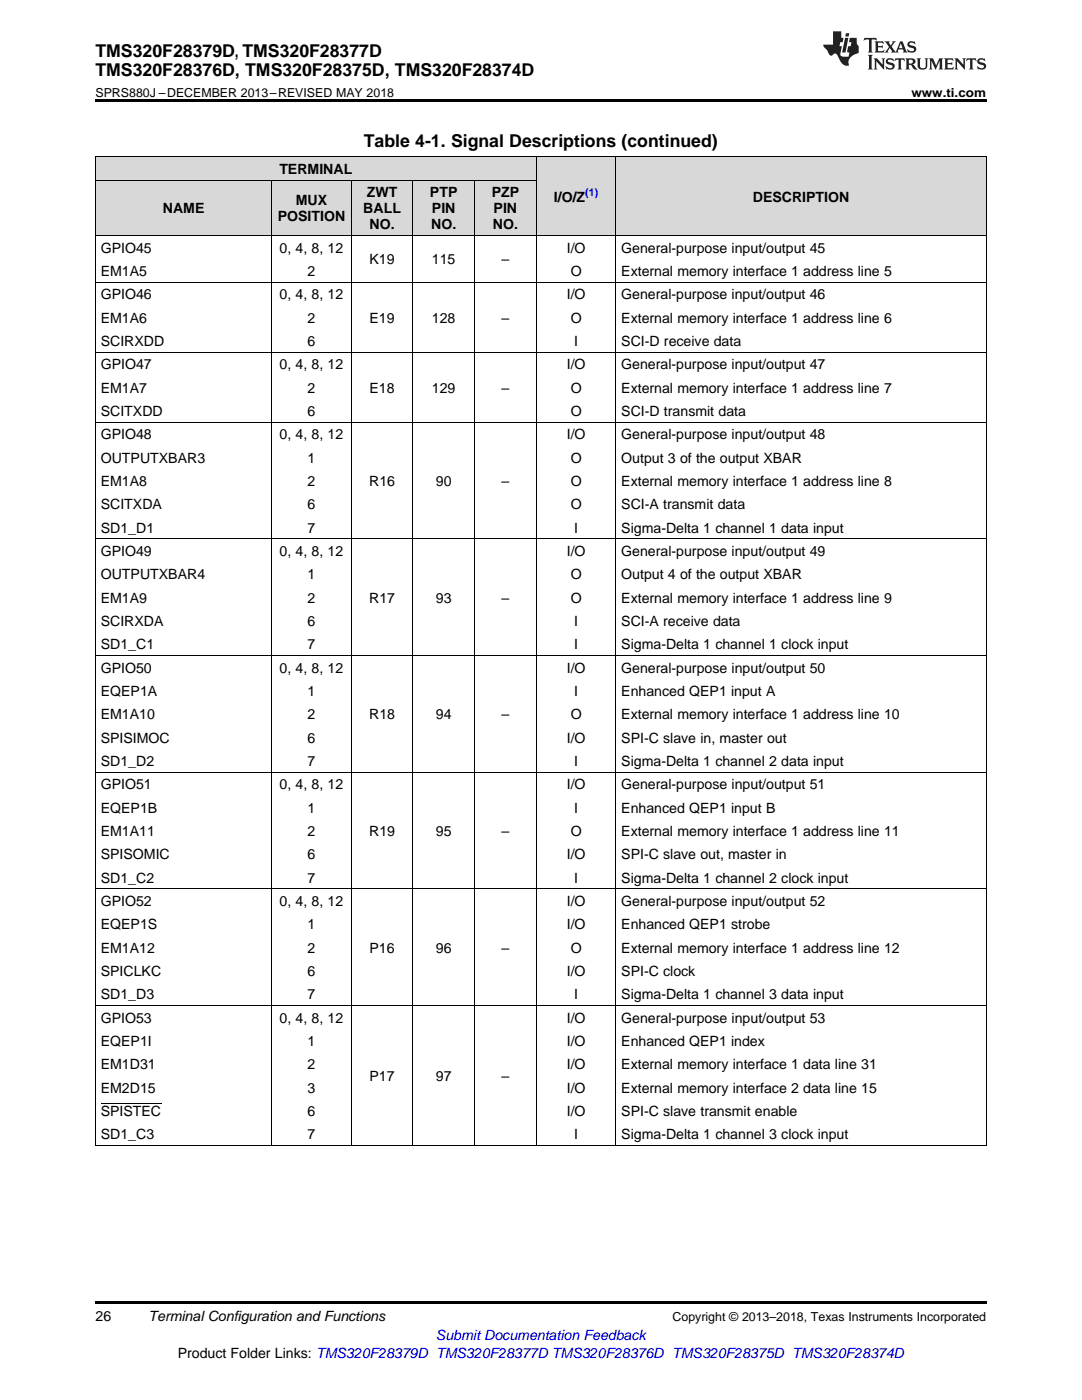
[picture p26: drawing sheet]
<svg xmlns="http://www.w3.org/2000/svg" width="216mm" height="279mm" viewBox="0 0 216 279" stroke-linecap="round" stroke-linejoin="round" font-family="sans-serif">
<defs><g id="words">
<g font-size="3.5">
<text x="19" y="11.3">TMS320F28379D, TMS320F28377D</text>
<text x="19" y="15.2">TMS320F28376D, TMS320F28375D, TMS320F28374D</text>
<text x="72.6" y="29.3">Table 4-1. Signal Descriptions (continued)</text>
</g>
<g font-size="2.8">
<text x="55.7" y="34.7">TERMINAL</text>
<text x="59" y="41">MUX</text>
<text x="73.2" y="39.4">ZWT</text>
<text x="85.8" y="39.4">PTP</text>
<text x="98.1" y="39.4">PZP</text>
<text x="110.5" y="40.3">I/O/Z</text>
<text x="150.2" y="40.3">DESCRIPTION</text>
<text x="32.5" y="42.6">NAME</text>
<text x="55.4" y="44.2">POSITION</text>
<text x="72.5" y="42.6">BALL</text>
<text x="73.7" y="45.8">NO.</text>
<text x="86" y="45.8">NO.</text>
<text x="86.2" y="42.6">PIN</text>
<text x="98.4" y="45.8">NO.</text>
<text x="98.5" y="42.6">PIN</text>
<text x="20.1" y="50.4">GPIO45</text>
<text x="55.8" y="50.4">0, 4, 8, 12</text>
<text x="73.7" y="52.7">K19</text>
<text x="86.2" y="52.7">115</text>
<text x="100.1" y="52.7">–</text>
<text x="113.1" y="50.4">I/O</text>
<text x="124" y="50.4">General-purpose input/output 45</text>
<text x="20.1" y="55.1">EM1A5</text>
<text x="20.1" y="59.7">GPIO46</text>
<text x="55.8" y="59.7">0, 4, 8, 12</text>
<text x="61.4" y="55.1">2</text>
<text x="113.1" y="59.7">I/O</text>
<text x="113.9" y="55.1">O</text>
<text x="124" y="55.1">External memory interface 1 address line 5</text>
<text x="124" y="59.7">General-purpose input/output 46</text>
<text x="20.1" y="64.4">EM1A6</text>
<text x="61.4" y="64.4">2</text>
<text x="73.7" y="64.4">E19</text>
<text x="86.2" y="64.4">128</text>
<text x="100.1" y="64.4">–</text>
<text x="113.9" y="64.4">O</text>
<text x="124" y="64.4">External memory interface 1 address line 6</text>
<text x="20.1" y="69">SCIRXDD</text>
<text x="61.4" y="69">6</text>
<text x="114.6" y="69">I</text>
<text x="124" y="69">SCI-D receive data</text>
<text x="20.1" y="73.7">GPIO47</text>
<text x="55.8" y="73.7">0, 4, 8, 12</text>
<text x="113.1" y="73.7">I/O</text>
<text x="124" y="73.7">General-purpose input/output 47</text>
<text x="20.1" y="78.4">EM1A7</text>
<text x="20.1" y="83">SCITXDD</text>
<text x="61.4" y="78.4">2</text>
<text x="61.4" y="83">6</text>
<text x="73.7" y="78.4">E18</text>
<text x="86.2" y="78.4">129</text>
<text x="100.1" y="78.4">–</text>
<text x="113.9" y="78.4">O</text>
<text x="113.9" y="83">O</text>
<text x="124" y="78.4">External memory interface 1 address line 7</text>
<text x="124" y="83">SCI-D transmit data</text>
<text x="20.1" y="87.7">GPIO48</text>
<text x="55.8" y="87.7">0, 4, 8, 12</text>
<text x="113.1" y="87.7">I/O</text>
<text x="124" y="87.7">General-purpose input/output 48</text>
<text x="20.1" y="92.3">OUTPUTXBAR3</text>
<text x="61.4" y="92.3">1</text>
<text x="113.9" y="92.3">O</text>
<text x="124" y="92.3">Output 3 of the output XBAR</text>
<text x="20.1" y="97">EM1A8</text>
<text x="20.1" y="101.6">SCITXDA</text>
<text x="61.4" y="97">2</text>
<text x="61.4" y="101.6">6</text>
<text x="73.7" y="97">R16</text>
<text x="87" y="97">90</text>
<text x="100.1" y="97">–</text>
<text x="113.9" y="97">O</text>
<text x="113.9" y="101.6">O</text>
<text x="124" y="97">External memory interface 1 address line 8</text>
<text x="124" y="101.6">SCI-A transmit data</text>
<text x="20.1" y="106.3">SD1_D1</text>
<text x="61.4" y="106.3">7</text>
<text x="114.6" y="106.3">I</text>
<text x="124" y="106.3">Sigma-Delta 1 channel 1 data input</text>
<text x="20.1" y="110.9">GPIO49</text>
<text x="55.8" y="110.9">0, 4, 8, 12</text>
<text x="113.1" y="110.9">I/O</text>
<text x="124" y="110.9">General-purpose input/output 49</text>
<text x="20.1" y="115.6">OUTPUTXBAR4</text>
<text x="61.4" y="115.6">1</text>
<text x="113.9" y="115.6">O</text>
<text x="124" y="115.6">Output 4 of the output XBAR</text>
<text x="20.1" y="120.3">EM1A9</text>
<text x="20.1" y="124.9">SCIRXDA</text>
<text x="61.4" y="120.3">2</text>
<text x="61.4" y="124.9">6</text>
<text x="73.7" y="120.3">R17</text>
<text x="87" y="120.3">93</text>
<text x="100.1" y="120.3">–</text>
<text x="113.9" y="120.3">O</text>
<text x="114.6" y="124.9">I</text>
<text x="124" y="120.3">External memory interface 1 address line 9</text>
<text x="124" y="124.9">SCI-A receive data</text>
<text x="20.1" y="129.6">SD1_C1</text>
<text x="61.4" y="129.6">7</text>
<text x="114.6" y="129.6">I</text>
<text x="124" y="129.6">Sigma-Delta 1 channel 1 clock input</text>
<text x="20.1" y="134.2">GPIO50</text>
<text x="55.8" y="134.2">0, 4, 8, 12</text>
<text x="113.1" y="134.2">I/O</text>
<text x="124" y="134.2">General-purpose input/output 50</text>
<text x="20.1" y="138.9">EQEP1A</text>
<text x="20.1" y="143.5">EM1A10</text>
<text x="61.4" y="138.9">1</text>
<text x="61.4" y="143.5">2</text>
<text x="73.7" y="143.5">R18</text>
<text x="87" y="143.5">94</text>
<text x="100.1" y="143.5">–</text>
<text x="113.9" y="143.5">O</text>
<text x="114.6" y="138.9">I</text>
<text x="124" y="138.9">Enhanced QEP1 input A</text>
<text x="124" y="143.5">External memory interface 1 address line 10</text>
<text x="20.1" y="148.2">SPISIMOC</text>
<text x="61.4" y="148.2">6</text>
<text x="113.1" y="148.2">I/O</text>
<text x="124" y="148.2">SPI-C slave in, master out</text>
<text x="20.1" y="152.9">SD1_D2</text>
<text x="61.4" y="152.9">7</text>
<text x="114.6" y="152.9">I</text>
<text x="124" y="152.9">Sigma-Delta 1 channel 2 data input</text>
<text x="20.1" y="157.5">GPIO51</text>
<text x="55.8" y="157.5">0, 4, 8, 12</text>
<text x="113.1" y="157.5">I/O</text>
<text x="124" y="157.5">General-purpose input/output 51</text>
<text x="20.1" y="162.2">EQEP1B</text>
<text x="20.1" y="166.8">EM1A11</text>
<text x="61.4" y="162.2">1</text>
<text x="61.4" y="166.8">2</text>
<text x="73.7" y="166.8">R19</text>
<text x="87" y="166.8">95</text>
<text x="100.1" y="166.8">–</text>
<text x="113.9" y="166.8">O</text>
<text x="114.6" y="162.2">I</text>
<text x="124" y="162.2">Enhanced QEP1 input B</text>
<text x="124" y="166.8">External memory interface 1 address line 11</text>
<text x="20.1" y="171.5">SPISOMIC</text>
<text x="61.4" y="171.5">6</text>
<text x="113.1" y="171.5">I/O</text>
<text x="124" y="171.5">SPI-C slave out, master in</text>
<text x="20.1" y="176.1">SD1_C2</text>
<text x="61.4" y="176.1">7</text>
<text x="114.6" y="176.1">I</text>
<text x="124" y="176.1">Sigma-Delta 1 channel 2 clock input</text>
<text x="20.1" y="180.8">GPIO52</text>
<text x="20.1" y="185.5">EQEP1S</text>
<text x="55.8" y="180.8">0, 4, 8, 12</text>
<text x="61.4" y="185.5">1</text>
<text x="113.1" y="180.8">I/O</text>
<text x="113.1" y="185.5">I/O</text>
<text x="124" y="180.8">General-purpose input/output 52</text>
<text x="124" y="185.5">Enhanced QEP1 strobe</text>
<text x="20.1" y="190.1">EM1A12</text>
<text x="61.4" y="190.1">2</text>
<text x="73.7" y="190.1">P16</text>
<text x="87" y="190.1">96</text>
<text x="100.1" y="190.1">–</text>
<text x="113.9" y="190.1">O</text>
<text x="124" y="190.1">External memory interface 1 address line 12</text>
<text x="20.1" y="194.8">SPICLKC</text>
<text x="61.4" y="194.8">6</text>
<text x="113.1" y="194.8">I/O</text>
<text x="124" y="194.8">SPI-C clock</text>
<text x="20.1" y="199.4">SD1_D3</text>
<text x="61.4" y="199.4">7</text>
<text x="114.6" y="199.4">I</text>
<text x="124" y="199.4">Sigma-Delta 1 channel 3 data input</text>
<text x="20.1" y="204.1">GPIO53</text>
<text x="20.1" y="208.7">EQEP1I</text>
<text x="55.8" y="204.1">0, 4, 8, 12</text>
<text x="61.4" y="208.7">1</text>
<text x="113.1" y="204.1">I/O</text>
<text x="113.1" y="208.7">I/O</text>
<text x="124" y="204.1">General-purpose input/output 53</text>
<text x="124" y="208.7">Enhanced QEP1 index</text>
<text x="20.1" y="213.4">EM1D31</text>
<text x="61.4" y="213.4">2</text>
<text x="73.7" y="215.7">P17</text>
<text x="87" y="215.7">97</text>
<text x="100.1" y="215.7">–</text>
<text x="113.1" y="213.4">I/O</text>
<text x="124" y="213.4">External memory interface 1 data line 31</text>
<text x="20.1" y="218.1">EM2D15</text>
<text x="61.4" y="218.1">3</text>
<text x="113.1" y="218.1">I/O</text>
<text x="124" y="218.1">External memory interface 2 data line 15</text>
<text x="20.1" y="222.7">SPISTEC</text>
<text x="20.1" y="227.4">SD1_C3</text>
<text x="61.4" y="222.7">6</text>
<text x="61.4" y="227.4">7</text>
<text x="113.1" y="222.7">I/O</text>
<text x="114.6" y="227.4">I</text>
<text x="124" y="222.7">SPI-C slave transmit enable</text>
<text x="124" y="227.4">Sigma-Delta 1 channel 3 clock input</text>
<text x="19" y="263.6">26</text>
<text x="29.6" y="263.6">Terminal Configuration and Functions</text>
<text x="35.5" y="270.9">Product Folder Links: TMS320F28379D TMS320F28377D TMS320F28376D TMS320F28375D TMS320F28374D</text>
</g>
<text font-size="2.8" fill="#00f" x="87" y="267.4">Submit Documentation Feedback</text>
<g font-size="2.5">
<text x="19" y="19.3">SPRS880J –DECEMBER 2013–REVISED MAY 2018</text>
<text x="181.9" y="19.3">www.ti.com</text>
<text x="134.2" y="263.6">Copyright © 2013–2018, Texas Instruments Incorporated</text>
</g>
<text font-size="2.1" fill="#00f" x="116.8" y="39.1">(1)</text>
</g></defs>
<g fill="#d8d8d8">
<path d="M107.1 31.4h15.8v15.6h-15.8z"/>
<path d="M122.9 31.4h73.9v15.6h-73.9z"/>
<path d="M19 36h35.3v11h-35.3z"/>
<path d="M54.3 36h15.8v11h-15.8z"/>
<path d="M70.1 36h12.3v11h-12.3z"/>
<path d="M82.4 36h12.3v11h-12.3z"/>
<path d="M94.7 36h12.4v11h-12.4z"/>
<path d="M19 31.4h35.3v4.6h-35.3z"/>
<path d="M54.3 31.4h15.8v4.6h-15.8z"/>
<path d="M70.1 31.4h12.3v4.6h-12.3z"/>
<path d="M82.4 31.4h12.3v4.6h-12.3z"/>
<path d="M94.7 31.4h12.4v4.6h-12.4z"/>
</g>
<path d="M19 19.9h177.8v.5h-177.8zM19 259.7h177.8v.5h-177.8z" fill="#000"/>
<g fill="none" stroke="#000" stroke-width=".2">
<path d="M19 36h88.1M19 31.3h177.8M19.1 31.4v197.2M54.2 36v192.6M70 36v192.6M82.4 36v192.6M94.7 36v192.6M107 31.4v197.2M122.9 31.4v197.2M196.8 31.4v197.2M19 56.3h177.8M19 47h177.8"/>
<path d="M19 70.3h177.8M19 84.2h177.8M19 107.5h177.8M19 130.8h177.8M19 154.1h177.8M19 177.4h177.8M19 200.6h177.8M19 228.6h177.8"/>
</g>
<g fill="#231f20">
<path d="M172.5 7.6l-.1 .5 .4-.2h.6v.1v2.1l-.2 .4h.9l-.2-.4v-2.1l.1-.1h.5l.5 .2-.2-.5zM174.5 8.3l.2 .3v1.5l-.2 .4h1.8l.2-.6a1.04 1.04 0 0 1-1.3 .2v-.7h.6l.3 .2v-.6l-.3 .2h-.6v-.6l.8-.1 .4 .3-.2-.5zM176.5 8.3l.9 1.1-.9 1.1h.8l-.2-.2 .4-.7 .5 .7-.2 .2h1.5l-.2-.2 .2-.4h.9l.1 .4-.2 .2h1l-.3-.3-.7-1.9h-.5l-.9 2-.8-1 .9-1h-.8l.1 .3-.4 .5-.3-.6 .1-.2zM179.7 8.6l.4 1h-.7zM181.3 8.4a.63 .63 0 0 0-.2 .7 .63 .63 0 0 0 .6 .4l.6 .2 .1 .2a.75 .75 0 0 1-.7 .4 .75 .75 0 0 1-.6-.5l.1 .7 .1-.1a1.11 1.11 0 0 0 1.5-.6 1.13 1.13 0 0 0-1.2-.8l-.1-.4a1.04 1.04 0 0 1 1.2 .2l-.2-.5-.2 .1-.4-.2zM173.2 10.9l.2 .4v2.2l-.2 .4h1l-.3-.4v-2.2l.3-.4zM174.3 11.6l.3 .4v1.5l-.3 .4h.8l-.2-.4v-1.3l1.5 1.7v-1.9l.2-.4h-.7l.2 .4v.9l-1.1-1.3zM177 11.8a.62 .62 0 0 0-.2 .7 .62 .62 0 0 0 .6 .4l.6 .1 .1 .3a.76 .76 0 0 1-.7 .3 .76 .76 0 0 1-.7-.4l.2 .7 .1-.1a1.11 1.11 0 0 0 1.5-.6 1.13 1.13 0 0 0-1.2-.8l-.1-.4a1.04 1.04 0 0 1 1.2 .2l-.2-.6-.2 .1-.5-.1zM178.7 11.6l-.2 .6a.61 .61 0 0 1 .8-.3v1.6l-.2 .4h.9l-.2-.4v-1.6a.63 .63 0 0 1 .7 .3l-.1-.6zM180.6 11.6l.3 .4v1.5l-.3 .4h1l-.2-.2-.1-.8 .6 .2a.76 .76 0 0 0 1.2 .7l-1-1a.58 .58 0 0 0 .6-.5 .58 .58 0 0 0-.5-.6zM181.4 11.9h.1a.45 .45 0 0 1 .5 .1 .45 .45 0 0 1 .1 .5l-.8 .2zM182.9 11.6l.2 .2a2.17 2.17 0 0 0 .3 1.9 .99 .99 0 0 0 1.6-.6v-1.1l.2-.4h-.7l.2 .2a1.92 1.92 0 0 1-.2 1.8 .6 .6 0 0 1-.9-.5v-1.1l.2-.4zM185.4 11.6l.2 .4v1.5l-.2 .4h.7l-.2-.4v-1.4l.8 1.8 .8-1.8v1.4l-.2 .4h.9l-.2-.4v-1.5l.2-.4h-.8l-.6 1.5-.6-1.5zM188.4 11.6l.2 .4v1.5l-.2 .4h1.8l.1-.6a1.04 1.04 0 0 1-1.2 .1v-.6h.5l.4 .2v-.6l-.4 .2h-.5v-.7h.8l.3 .3-.1-.6zM190.5 11.6l.2 .4v1.5l-.2 .4h.7l-.2-.4v-1.3l1.5 1.7v-1.9l.2-.4h-.7l.2 .4v.9l-1.1-1.3zM192.9 11.6l-.1 .6a.61 .61 0 0 1 .7-.3l.1 1.6-.3 .4h1l-.3-.4 .1-1.6a.63 .63 0 0 1 .7 .3l-.1-.6zM195.2 11.8a.62 .62 0 0 0-.2 .7 .62 .62 0 0 0 .6 .4l.6 .1 .1 .3a.76 .76 0 0 1-.7 .3 .76 .76 0 0 1-.6-.4l.1 .7 .1-.1a1.11 1.11 0 0 0 1.6-.6 1.13 1.13 0 0 0-1.3-.8l-.1-.4a1.04 1.04 0 0 1 1.2 .2l-.1-.6-.2 .1-.5-.1z"/>
<path d="M166.2 6.3v2.6h-1.9v.4l.8 .9a.91 .91 0 0 0 1 .8 .56 .56 0 0 1 .5-.3 .56 .56 0 0 1 .5 .3l.4 .8a1.53 1.53 0 0 0 1.9 1.2 1.54 1.54 0 0 1 1-2.1l.9-.3v-1.4a1.52 1.52 0 0 1-.4-1.6h-1.3l-.2 .8h.5l-.2 .8h-.5l-.1 1v.2l.4 .1-.2 .8a1.93 1.93 0 0 1-1.6-.3l.3-1.8h-.5l.2-.8h.4l.2-.8h-.4v-1.3zM168.6 7.6l-.6 2.9h.7l.6-2.9zM168.8 6.6l-.1 .7h.6l.2-.7z"/>
</g>
<path d="M20.1 220.2h12.1" fill="none" stroke="#000" stroke-width=".2"/>
<use href="#words"/>
</svg>
